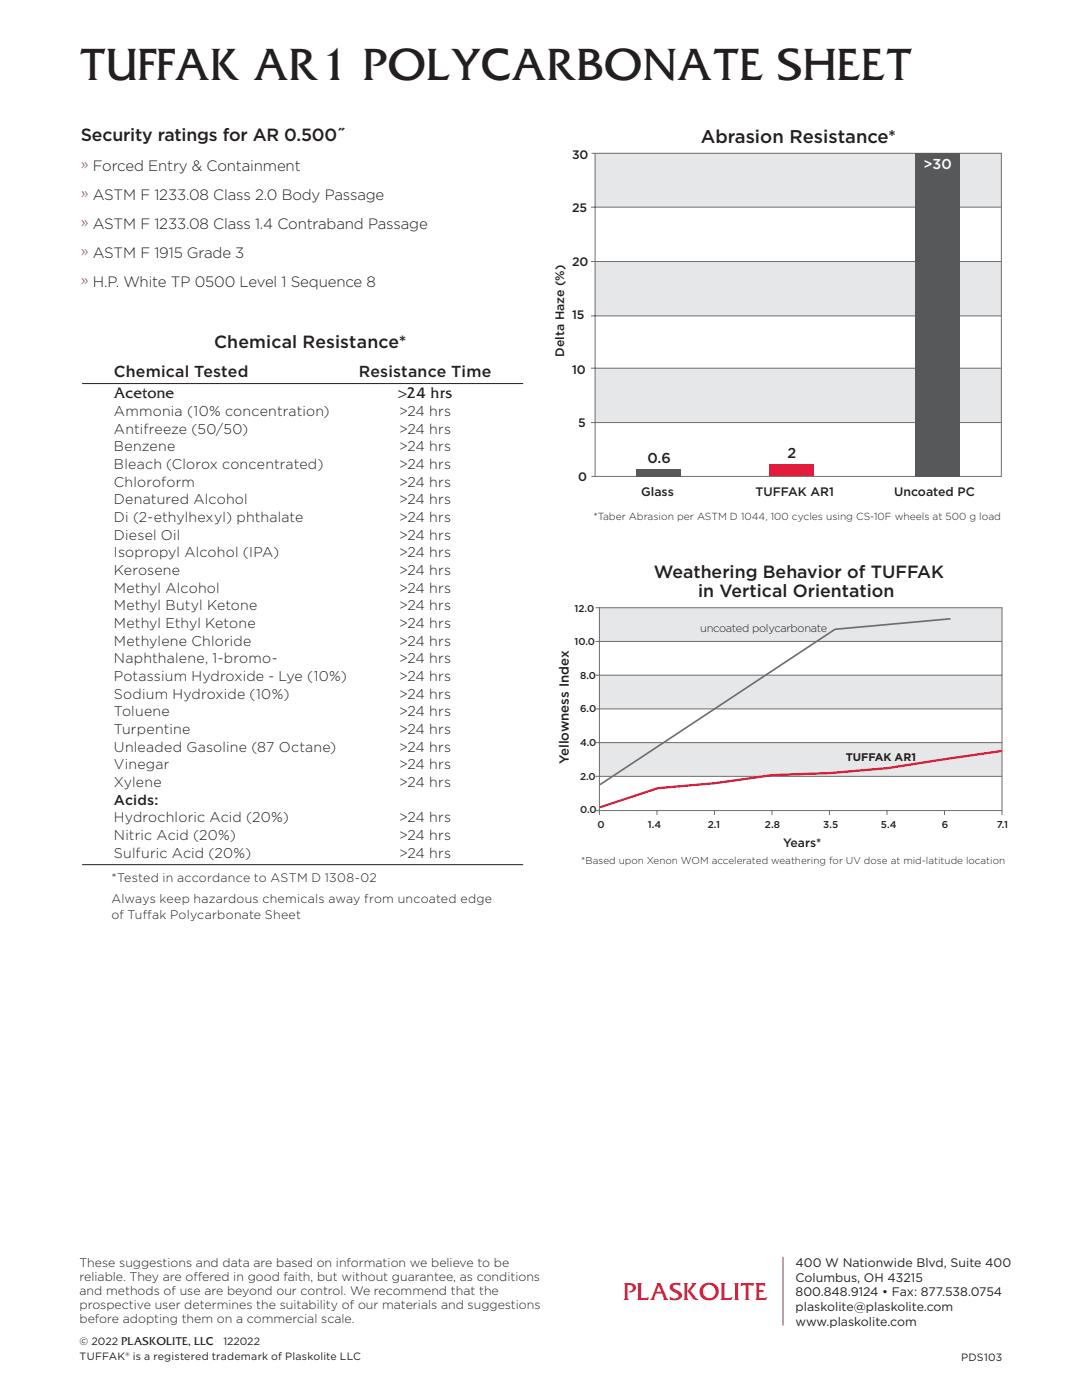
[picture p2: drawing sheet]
<svg xmlns="http://www.w3.org/2000/svg" width="216mm" height="279mm" viewBox="0 0 216 279" stroke-linecap="round" stroke-linejoin="round" font-family="sans-serif">
<defs><g id="words">
<text font-size="8.5" fill="#231f20" x="15.9" y="16">TUFFAK AR1 POLYCARBONATE SHEET</text>
<text font-size="4.6" fill="#d0202e" x="124.2" y="259.4">PLASKOLITE</text>
<text font-size="3.7" fill="#231f20" x="139.8" y="28.4">Abrasion Resistance*</text>
<g font-size="3.5" fill="#231f20">
<text x="16.1" y="28.2">Security ratings for AR 0.500˝</text>
<text x="42.7" y="69.4">Chemical Resistance*</text>
<text x="130.4" y="115.4">Weathering Behavior of TUFFAK</text>
<text x="139.3" y="119.2">in Vertical Orientation</text>
</g>
<g font-size="3.2" fill="#231f20">
<text x="22.7" y="75.2">Chemical Tested</text>
<text x="71.6" y="75.2">Resistance Time</text>
</g>
<g font-size="3" fill="#d0202e">
<text x="16.1" y="33.7">» Forced Entry &amp; Containment</text>
<text x="16.1" y="39.5">» ASTM F 1233.08 Class 2.0 Body Passage</text>
<text x="16.1" y="45.3">» ASTM F 1233.08 Class 1.4 Contraband Passage</text>
<text x="16.1" y="51.2">» ASTM F 1915 Grade 3</text>
<text x="16.1" y="57">» H.P. White TP 0500 Level 1 Sequence 8</text>
</g>
<text font-size="2.9" fill="#fff" x="184.2" y="33.8">&gt;30</text>
<g font-size="2.9" fill="#231f20">
<text x="129.2" y="92.4">0.6</text>
<text x="157.1" y="91.4">2</text>
</g>
<g font-size="2.8" fill="#231f20">
<text x="22.7" y="79.5">Acetone</text>
<text x="22.7" y="83">Ammonia (10% concentration)</text>
<text x="79.4" y="79.5">&gt;24 hrs</text>
<text x="79.6" y="83">&gt;24 hrs</text>
<text x="22.7" y="86.5">Antifreeze (50/50)</text>
<text x="79.6" y="86.5">&gt;24 hrs</text>
<text x="22.7" y="90.1">Benzene</text>
<text x="22.7" y="93.6">Bleach (Clorox concentrated)</text>
<text x="79.6" y="90.1">&gt;24 hrs</text>
<text x="79.6" y="93.6">&gt;24 hrs</text>
<text x="22.7" y="97.1">Chloroform</text>
<text x="22.7" y="100.6">Denatured Alcohol</text>
<text x="79.6" y="97.1">&gt;24 hrs</text>
<text x="79.6" y="100.6">&gt;24 hrs</text>
<text x="22.7" y="104.2">Di (2-ethylhexyl) phthalate</text>
<text x="22.7" y="107.7">Diesel Oil</text>
<text x="79.6" y="104.2">&gt;24 hrs</text>
<text x="79.6" y="107.7">&gt;24 hrs</text>
<text x="22.7" y="111.2">Isopropyl Alcohol (IPA)</text>
<text x="79.6" y="111.2">&gt;24 hrs</text>
<text x="22.7" y="114.8">Kerosene</text>
<text x="22.7" y="118.3">Methyl Alcohol</text>
<text x="79.6" y="114.8">&gt;24 hrs</text>
<text x="79.6" y="118.3">&gt;24 hrs</text>
<text x="22.7" y="121.8">Methyl Butyl Ketone</text>
<text x="22.7" y="125.3">Methyl Ethyl Ketone</text>
<text x="79.6" y="121.8">&gt;24 hrs</text>
<text x="79.6" y="125.3">&gt;24 hrs</text>
<text x="22.7" y="128.9">Methylene Chloride</text>
<text x="79.6" y="128.9">&gt;24 hrs</text>
<text x="22.7" y="132.4">Naphthalene, 1-bromo-</text>
<text x="22.7" y="135.9">Potassium Hydroxide - Lye (10%)</text>
<text x="79.6" y="132.4">&gt;24 hrs</text>
<text x="79.6" y="135.9">&gt;24 hrs</text>
<text x="22.7" y="139.5">Sodium Hydroxide (10%)</text>
<text x="22.7" y="143">Toluene</text>
<text x="79.6" y="139.5">&gt;24 hrs</text>
<text x="79.6" y="143">&gt;24 hrs</text>
<text x="22.7" y="146.5">Turpentine</text>
<text x="79.6" y="146.5">&gt;24 hrs</text>
<text x="22.7" y="150">Unleaded Gasoline (87 Octane)</text>
<text x="22.7" y="153.6">Vinegar</text>
<text x="79.6" y="150">&gt;24 hrs</text>
<text x="79.6" y="153.6">&gt;24 hrs</text>
<text x="22.7" y="157.1">Xylene</text>
<text x="22.7" y="160.6">Acids:</text>
<text x="79.6" y="157.1">&gt;24 hrs</text>
<text x="22.7" y="164.1">Hydrochloric Acid (20%)</text>
<text x="22.7" y="167.7">Nitric Acid (20%)</text>
<text x="79.6" y="164.1">&gt;24 hrs</text>
<text x="79.6" y="167.7">&gt;24 hrs</text>
<text x="22.7" y="171.2">Sulfuric Acid (20%)</text>
<text x="79.6" y="171.2">&gt;24 hrs</text>
</g>
<text font-size="2.6" fill="#231f20" x="113.5" y="152.5" transform="rotate(-90 113.5 152.5)">Yellowness Index</text>
<g font-size="2.5" fill="#231f20">
<text x="114.1" y="31.8">30</text>
<text x="114.1" y="42.3">25</text>
<text x="114.1" y="53.1">20</text>
<text x="114.1" y="63.8">15</text>
<text x="112.6" y="71.2" transform="rotate(-90 112.6 71.2)">Delta Haze (%)</text>
<text x="114.1" y="74.6">10</text>
<text x="115.4" y="85.2">5</text>
<text x="115.4" y="95.9">0</text>
<text x="128" y="99.1">Glass</text>
<text x="150.8" y="99.1">TUFFAK AR1</text>
<text x="178.4" y="99.1">Uncoated PC</text>
<text x="22.2" y="176">*Tested in accordance to ASTM D 1308-02</text>
<text x="22.2" y="180.2">Always keep hazardous chemicals away from uncoated edge</text>
<text x="22.2" y="183.4">of Tuf</text>
<text x="28.5" y="183.4">fak Polycarbonate Sheet</text>
<text x="15.9" y="252.8">These suggestions and data are based on information we believe to be</text>
<text x="15.9" y="255.6">reliable. They are of</text>
<text x="38.6" y="255.6">fered in good faith, but without guarantee, as conditions</text>
<text x="158.7" y="252.8">400 W Nationwide Blvd, Suite 400</text>
<text x="158.7" y="255.8">Columbus, OH 43215</text>
<text x="15.9" y="258.4">and methods of use are beyond our control. We recommend that the</text>
<text x="15.9" y="261.3">prospective user determines the suitability of our materials and suggestions</text>
<text x="158.7" y="258.7">800.848.9124 • Fax: 877.538.0754</text>
<text x="158.7" y="261.7">plaskolite@plaskolite.com</text>
<text x="15.9" y="264.1">before adopting them on a commercial scale.</text>
<text x="158.7" y="264.7">www.plaskolite.com</text>
</g>
<text font-size="2.4" fill="#231f20" x="156.3" y="169">Years*</text>
<g font-size="2.2" fill="#231f20">
<text x="139.7" y="126.1">uncoated polycarbonate</text>
<text x="168.7" y="151.8">TUFFAK AR1</text>
</g>
<g font-size="2.1" fill="#231f20">
<text x="15.9" y="268.4">© 2022 PLASKOLITE, LLC</text>
<text x="44.6" y="268.4">122022</text>
<text x="15.9" y="271.4">TUFFAK® is a registered trademark of Plaskolite LLC</text>
<text x="191.8" y="271.6">PDS103</text>
</g>
<g font-size="2" fill="#231f20">
<text x="118.4" y="103.7">*Taber Abrasion per ASTM D 1044, 100 cycles using CS-10F wheels at 500 g load</text>
<text x="114.6" y="122.1">12.0</text>
<text x="114.6" y="128.7">10.0</text>
<text x="115.7" y="135.5">8.0</text>
<text x="115.7" y="142.1">6.0</text>
<text x="115.7" y="148.8">4.0</text>
<text x="115.7" y="155.6">2.0</text>
<text x="115.7" y="162.3">0.0</text>
<text x="119.2" y="165.3">0</text>
<text x="129.3" y="165.3">1.4</text>
<text x="141.2" y="165.3">2.1</text>
<text x="152.6" y="165.3">2.8</text>
<text x="164.3" y="165.3">3.5</text>
<text x="175.8" y="165.3">5.4</text>
<text x="187.9" y="165.3">6</text>
<text x="198.9" y="165.3">7.1</text>
<text x="116" y="172.4">*Based upon Xenon WOM accelerated weathering for UV dose at mid-latitude location</text>
</g>
</g></defs>
<g fill="#e6e7e9">
<path d="M118.7 30.7h81v10.6h-81z"/>
<path d="M118.7 52.3h81v10.6h-81z"/>
<path d="M118.7 73.5h81v10.6h-81z"/>
</g>
<path d="M118 30.6h81.8v64.5h-81.8M118.7 30.7v64.3M117.9 41.3h81.8M117.9 52.2h81.8M117.9 63h81.8M117.9 73.5h81.8M117.9 84.3h81.8" fill="none" stroke="#6c6d70" stroke-width=".2"/>
<path d="M126.9 93.6h8.9v1.5h-8.9z" fill="#57585a"/>
<path d="M153.4 92.7h8.9v2.3h-8.9z" fill="#e21736"/>
<path d="M182.6 30.6h8.8v64.5h-8.8z" fill="#57585a"/>
<g fill="#e6e7e9">
<path d="M119.6 121.3h80.3v6.7h-80.3z"/>
<path d="M119.6 134.7h80.3v6.8h-80.3z"/>
<path d="M119.6 148.2h80.3v6.7h-80.3z"/>
</g>
<g fill="none" stroke="#6c6d70" stroke-width=".2">
<path d="M118.8 121.3h.8M118.8 128h81.1M118.8 134.7h81.1M119.6 121.3h80.3v40.5h-80.3zM118.8 141.5h81.1M118.8 148.2h81.1M118.8 154.9h81.1M118.8 161.8h.8v.8M131.1 161.8v.8M142.6 161.8v.8M154 161.8v.8M165.5 161.8v.8"/>
<path d="M177 161.8v.8M188.5 161.8v.8M199.9 161.8v.8"/>
</g>
<path d="M189.7 123.5l-23.1 2.1-46.9 31" fill="none" stroke="#6c6d70" stroke-width=".33"/>
<path d="M199.9 149.9l-22.6 3.4-11.7 1-11.5 .4-11.4 1.6-11.5 1-11.5 3.8" fill="none" stroke="#e21736" stroke-width=".44"/>
<path d="M16.4 76.5h88M16.4 172.6h88" fill="none" stroke="#231f20" stroke-width=".2"/>
<path d="M156.3 250.8v13.7" fill="none" stroke="#d0202e" stroke-width=".2"/>
<use href="#words"/>
</svg>
